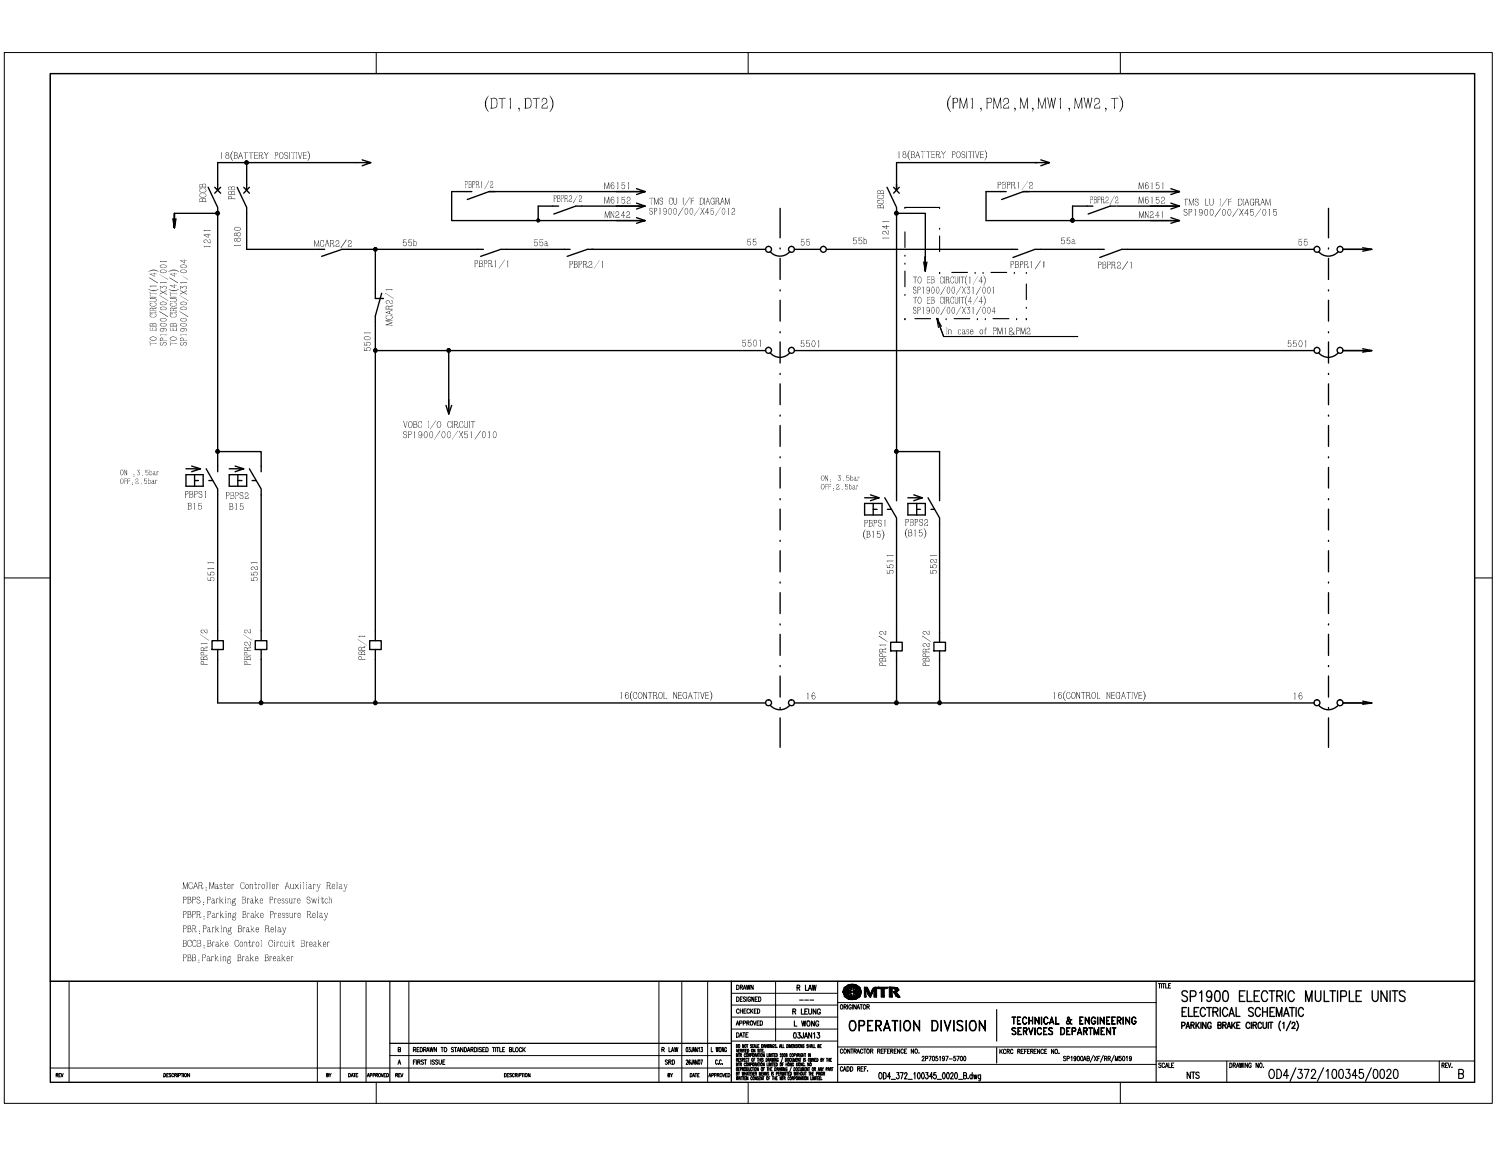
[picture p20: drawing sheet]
<svg xmlns="http://www.w3.org/2000/svg" width="279mm" height="216mm" viewBox="0 0 279 216" stroke-linecap="round" stroke-linejoin="round" font-family="sans-serif">
<defs><g id="words">
<g font-size="15">
<text x="34.4" y="91.5">-</text>
<text x="161.2" y="96.9">-0</text>
</g>
<text font-size="11.6" x="37" y="35.1">Jr</text>
<text font-size="11.4" x="167.7" y="42.5">-</text>
<text font-size="10.3" x="132.3" y="203.3">-</text>
<text font-size="8.5" x="84.2" y="41.4">L</text>
<text font-size="8.2" x="166.8" y="36.9">l</text>
<g font-size="7.5">
<text x="60.8" y="201.3">.</text>
<text x="64.9" y="201.3">..</text>
<text x="124.6" y="201.3">.</text>
<text x="128.8" y="201.3">..</text>
</g>
<g font-size="7">
<text x="145.4" y="44.6">I</text>
<text x="247.9" y="44.6">I</text>
<text x="247.9" y="139.9">I</text>
<text x="185.9" y="192.6">I</text>
</g>
<text font-size="6.3" x="40.5" y="88.4">1-J</text>
<text font-size="6" x="189.1" y="52.3">----</text>
<g font-size="5.8">
<text x="145.5" y="52.4">I</text>
<text x="247.9" y="52.4">I</text>
<text x="145.5" y="60.2">I</text>
<text x="247.9" y="60.2">I</text>
<text x="247.9" y="75.8">I</text>
<text x="247.9" y="83.6">I</text>
<text x="247.9" y="91.4">I</text>
<text x="247.9" y="99.2">I</text>
<text x="247.9" y="107">I</text>
<text x="247.9" y="114.8">I</text>
<text x="247.9" y="122.7">I</text>
<text x="247.9" y="130.5">I</text>
</g>
<text font-size="5.4" x="89.6" y="51.7">----</text>
<g font-size="5.3">
<text x="118.7" y="43.8">&quot;</text>
<text x="218.6" y="43.8">&quot;</text>
</g>
<text font-size="4.9" x="194.3" y="33.1">&quot;</text>
<text font-size="4.7" x="175.3" y="46">i</text>
<text font-size="4" x="100.3" y="41.7">r::::=----</text>
<g font-size="3.8">
<text x="27.8" y="57.8">~g~g</text>
<text x="132.8" y="196.2">,.,.,</text>
</g>
<g font-size="3.7">
<text x="200" y="41.7">r::::=----</text>
<text x="157.3" y="186.7">OMTR</text>
</g>
<text font-size="3.6" x="128.2" y="198">&quot;&quot;&quot;'</text>
<text font-size="3.5" x="172.3" y="123.3">&quot;'</text>
<text font-size="3.4" x="137.4" y="201.7">m=r.r:C:.E,tt·</text>
<g font-size="3.3">
<text x="37.4" y="124.3">ie</text>
<text x="45.4" y="124.3">ie</text>
<text x="164.2" y="124.5">ie</text>
<text x="172.3" y="124.5">ie</text>
</g>
<text font-size="3.2" x="70.5" y="56.2">J.;;i</text>
<g font-size="3.1">
<text x="172.2" y="120.3">;::</text>
<text x="220.7" y="187.4">SP1900 ELECTRIC MULTIPLE UNITS</text>
<text x="156.9" y="192.6">&quot;'~;~RATION DIVISION</text>
</g>
<g font-size="3">
<text x="90.5" y="20.3">(DTl ,DT2)</text>
<text x="176.9" y="20.3">(PM1 ,PM2 ,M, MW1 ,MW2 ,T)</text>
</g>
<g font-size="2.9">
<text x="163.8" y="36.9">°'</text>
<text x="10.4" y="202.7">'&quot;</text>
</g>
<text font-size="2.8" x="163.8" y="38.4">§</text>
<g font-size="2.7">
<text x="42.5" y="90.5">[I]</text>
<text x="161.3" y="95.9">[I]</text>
<text x="169.4" y="95.9">[I]</text>
<text x="220.7" y="190.2">El.fClRICAI.. SCHEMATIC</text>
<text x="237" y="201.1">0D4/372/100345/0020</text>
</g>
<text font-size="2.6" x="70.1" y="122.2">]</text>
<text font-size="2.5" x="29.8" y="50.1">a</text>
<text font-size="2.4" x="27.8" y="64.3">gfugfu</text>
<text font-size="2.3" x="137.4" y="196.3">ur.-111.--.E</text>
<g font-size="2.2">
<text x="189" y="191.5">TECHNICAL</text>
<text x="201.6" y="191.5">ENGINEERING</text>
<text x="189" y="193.5">SERVICES DEPARTMENT</text>
</g>
<text font-size="2.1" x="34.1" y="168.9">PBPS :Parking Brake Pressure Switch</text>
<g font-size="2">
<text x="71.9" y="60.5">§l</text>
<text x="34.1" y="171.6">PBPR: Parking Brake Pressure Relay</text>
<text x="164.1" y="200.7">(1)4....3'72..f&quot;''&quot;'..... ...._ .. ,</text>
<text x="221.7" y="201.8">NlS</text>
</g>
<g font-size="1.9">
<text x="167.7" y="29.5">18(BAffiRY POSITIVE)</text>
<text x="86.7" y="35.2">PBl'lll/2</text>
<text x="112.8" y="35.6">M6151 !II</text>
<text x="186.3" y="35.3">PBPRl/2</text>
<text x="212.6" y="35.6">M6151 !II</text>
<text x="103.3" y="37.8">PBP!l2/2</text>
<text x="112.8" y="38.2">M6152</text>
<text x="112.9" y="40.2">MN242 !II SP1900/00/)(45/012</text>
<text x="121.2" y="38.2">ThlS CU 1/F DIAGRAM</text>
<text x="203.7" y="38.1">PBPR2/2</text>
<text x="212.6" y="38.4">M6152</text>
<text x="212.7" y="40.4">MN241 !II SPl 900/00/X45/015</text>
<text x="221.1" y="38.4">TMS LU 1/F DIAGRAM</text>
<text x="58.6" y="46.1">MCAR2/2</text>
<text x="75.2" y="46.1">55b</text>
<text x="99.7" y="46.1">55a</text>
<text x="139.6" y="45.6">55</text>
<text x="159.3" y="45.6">55b</text>
<text x="198.2" y="45.6">55a</text>
<text x="242.5" y="45.7">55 _</text>
<text x="106.3" y="50.1">PBPR2/I</text>
<text x="170.6" y="52.7">TO EB CIRCUIT(li4) -</text>
<text x="205.1" y="50.3">PBPR2/1</text>
<text x="27.6" y="55.3">'E'Xt='X</text>
<text x="168.9" y="54.9">. SP1900/00/X31/001</text>
<text x="170.6" y="58.7">SPl 900/00/X31 /004</text>
<text x="170.6" y="56.8">TO EB CIRCUIT(4/4)</text>
<text x="27.9" y="61.7">ffjgffi~</text>
<text x="138.7" y="64.6">5501 _</text>
<text x="147.2" y="64.7">_ 5501</text>
<text x="174.9" y="62.1">\;n-:a -o~ PM1&amp;~M~</text>
<text x="240.6" y="64.8">5501</text>
<text x="75.3" y="82">SPI 900/00/X51/010</text>
<text x="75.3" y="80">VOBC 1/0 CU!CUIT</text>
<text x="34.9" y="95.2">815</text>
<text x="42" y="93.3">PBPS2</text>
<text x="42.7" y="95.3">815</text>
<text x="161.3" y="100.5">(Bl 5)</text>
<text x="161.4" y="98.5">PBPSl</text>
<text x="169" y="100.2">(815)</text>
<text x="169.1" y="98.3">PBPS2</text>
<text x="115.8" y="130.6">16(CONTROL NEGATIVE)</text>
<text x="150.7" y="130.7">1 B</text>
<text x="196.7" y="130.6">16(CONTROL NEGATIVE)</text>
<text x="241.7" y="130.7">I B</text>
<text x="34" y="166.2">MCAR:Master Controller Auxiliary Relay</text>
<text x="34" y="177">BCCB: Brake Control Circuit Breaker</text>
<text x="34.1" y="174.3">PBR: Parking Brake Relay</text>
<text x="34.1" y="179.7">PBB: Parking Brake Breaker</text>
<text x="227.4" y="193">!NICE CIICIII&quot; (1/2)</text>
</g>
<g font-size="1.8">
<text x="199.1" y="191.5">t;</text>
<text x="148.1" y="194.2">D31!N1J</text>
<text x="268.9" y="200.4">IREV.</text>
</g>
<g font-size="1.7">
<text x="148.8" y="185.3">A 1M</text>
<text x="148" y="189.7">A ISNI</text>
<text x="148.3" y="191.9">LWONG</text>
<text x="123.6" y="196.7">rnw</text>
</g>
<g font-size="1.6">
<text x="22.3" y="88.8">ON</text>
<text x="24.9" y="88.8">,3.5bar</text>
<text x="153.3" y="89.9">ON,</text>
<text x="156.4" y="89.9">3.5bar</text>
<text x="22.3" y="90.4">OFF,2.5bar</text>
</g>
<text font-size="1.5" x="153.3" y="91.5">0FF,2.5bar</text>
<g font-size="1.4">
<text x="67.9" y="64.6">m</text>
<text x="67.9" y="65.6">m</text>
<text x="38.7" y="107.6">m</text>
<text x="46.7" y="107.6">m</text>
<text x="165.6" y="106.3">m</text>
<text x="165.6" y="107.3">m</text>
<text x="173.7" y="107.3">m</text>
<text x="173.7" y="106.3">m</text>
<text x="38.7" y="108.6">m</text>
<text x="46.7" y="108.6">m</text>
<text x="216.4" y="184.7">TTllE</text>
<text x="137.6" y="187.3">DESIGNED</text>
<text x="137.6" y="194">DATE</text>
<text x="74.3" y="199.1">A</text>
<text x="77.2" y="199.1">FlRSTISSUE</text>
<text x="157" y="200.7">CADDREF.</text>
<text x="216.5" y="199.6">SC/1.E</text>
</g>
<g font-size="1.3">
<text x="137.6" y="185">DRAWN</text>
<text x="137.5" y="191.7">APPROVED</text>
<text x="137.6" y="189.5">CHECKED</text>
<text x="77.2" y="196.7">REDRAWN TO STANDARDISED TTTlE BLOCK</text>
<text x="157" y="196.9">CONTRACTOR REFERENCE NO.</text>
<text x="133.7" y="199.1">C&lt;</text>
<text x="172.2" y="198.3">2P705197-5700</text>
</g>
<g font-size="1.2">
<text x="37.2" y="37.5">a,</text>
<text x="27.7" y="51.3">~o-::;;,o</text>
<text x="74.3" y="196.7">8</text>
</g>
<g font-size="1.1">
<text x="37.9" y="44">.,.</text>
<text x="43.6" y="44">&lt;O</text>
<text x="30.5" y="201.3">DESCRIP'llON</text>
<text x="68.6" y="201.3">APPROVED</text>
<text x="73.9" y="201.3">RE.V</text>
<text x="94.2" y="201.3">DESC~IPTIDN</text>
</g>
<text font-size=".9" x="27.8" y="53.8">~1&quot;)&quot;¢r,,:,</text>
</g></defs>
<g fill="none" stroke="#000" stroke-width=".25">
<path d="M9.4 13.8h266.2v188.5h-266.2zM38.9 35l1.8 3.8v1.1M40.7 39.9h-8.1v2.7M40.7 39.9v47.2M40.7 30.4h25.9M44.3 35l1.8 3.8v7.8h14.6M66.6 30.4h2.7l-1.6 .6M67.7 29.9l1.6 .5M84.4 35.8v5.4h36.2M91.4 35.8h29.2M115.2 38.5h5.4l-1.6 .6M115.2 35.8h5.4l-1.6 .6"/>
<path d="M119 38l1.6 .5h-11.9M165.8 35l1.8 3.8v1.1M167.6 39.9v52.6M167.6 30.4h26.2M167.6 39.9h5.3v10.8M186.9 35.8h-2.6v5.4h36.1M215 35.8h5.4l-1.6 .6M215 38.5h5.4l-1.6 .6M218.8 38l1.6 .5h-11.7M220.4 35.8h-29.1l-4.1 1.5M32.3 40.9l.3 1.7v-2.7v2.7l.3-1.7M63.9 46.6l-3.8 1.3"/>
<path d="M65 46.6h25.3M70.1 46.6v8.1M71.3 54.8l-1.2 4.3v60.7M106.6 46.6h-13l-3.8 1.3M115.2 41.2h5.4l-1.6 .5M143.1 46.6h-33.3l-3.8 1.3M143.9 47a2.43 2.43 0 0 0 3.7 0M148.5 46.6h4.8M154.4 46.6h35.8M172.6 49l.3 1.7v-2.7v2.7l.3-1.7M206.4 46.6h-13l-4.1 1.5M215 41.2h5.4l-1.6 .5"/>
<path d="M245.6 46.6h-36l-4.1 1.5M254.7 46.3l1.7 .3h-5.4h5.4l-1.7 .3M70.1 65.5h73M83.9 74.7v2.7l-.5-1.6M83.9 65.5v11.9l.5-1.6M143.9 66a2.43 2.43 0 0 0 3.7 0M145.8 69.8h.1M145.8 77.6h.1M145.8 63.9v4M145.8 71.8v3.8M145.8 79.5v3.9M148.5 65.5h97.1"/>
<path d="M246.4 66a2.43 2.43 0 0 0 3.7 0M248.3 63.9v4M254.7 65.2l1.7 .3h-5.4h5.4l-1.7 .3M40.7 92.5v27.3M46.6 87.6l2.2 3.8v28.4M145.8 85.4h.1M145.8 93.2h.1M145.8 87.4v3.8M145.8 95.2v3.9M167.6 97.9v22.2M175.6 97.9v22.2M39.6 119.8h2.1v1.6h-2.1z"/>
<path d="M47.7 119.8h2.2v1.6h-2.2zM69.1 119.8h2.1v1.6h-2.1zM145.8 101h.1M145.8 108.8h.1M145.8 116.6h.1M145.8 103v3.9M145.8 110.8v3.9M145.8 118.6v3.9M40.7 121.4v10h102.4M48.8 121.4v10M70.1 123.3v8.1M143.9 131.8a2.43 2.43 0 0 0 3.7 0"/>
<path d="M145.8 124.4h.1M145.8 132.2h.1M145.8 126.4v3.9M145.8 134.2v5.5M148.5 131.4h97.1M166.5 120.1h2.1v1.6h-2.1zM167.6 121.7v9.7M174.5 120.1h2.2v1.6h-2.2zM175.6 121.7v9.7M246.4 131.8a2.43 2.43 0 0 0 3.7 0M254.7 131.1l1.7 .3h-5.4h5.4l-1.7 .3M9.4 183.4h266.2"/>
<path d="M220.9 191.7l.5-.1v-.5h-.5v1.1M221.7 192.2l.3-1.1 .3 1.1M221.8 191.9h.4M222.6 191.6h.5v-.5h-.5v1.1M222.9 191.6l.3 .6M223.5 191.1v1.1M223.7 191.6l.4 .6M224.1 191.1l-.6 .8M224.5 191.1v1.1M225.4 191.1v1.1l-.7-1.1v1.1M226.4 191.4l-.2-.3a.56 .56 0 0 0-.6 .3 .56 .56 0 0 0 .2 .7l.4 .1 .2-.4h-.3"/>
<circle cx="143.6" cy="46.6" r=".55"/>
<circle cx="147.9" cy="46.6" r=".55"/>
<circle cx="153.9" cy="46.6" r=".55"/>
<circle cx="246.1" cy="46.6" r=".55"/>
<circle cx="250.4" cy="46.6" r=".55"/>
<circle cx="143.6" cy="65.5" r=".55"/>
<circle cx="147.9" cy="65.5" r=".55"/>
<circle cx="246.1" cy="65.5" r=".55"/>
<circle cx="250.4" cy="65.5" r=".55"/>
<circle cx="143.6" cy="131.4" r=".56"/>
<circle cx="147.9" cy="131.4" r=".56"/>
<circle cx="246.1" cy="131.4" r=".55"/>
</g>
<g fill="none" stroke="#000" stroke-width=".21">
<path d="M169.1 38.8h6.5M175.6 38.8h.1M169.1 47.7h.1M169.1 49.2h.1M169.1 59.6h.1M169.1 43.3v3M169.1 50.7v2.9M171 59.6h2.9M175.3 59.6h.1M176.8 59.6h.1M178.3 59.6h2.9M182.7 59.6h.1"/>
<path d="M184.1 59.6h.1M185.2 50.9h2.9M185.6 59.6h3M190 59.6h.1M191.8 57.4h.1M191.8 59.6h.1M191.8 53.1v2.9M175.4 61.2l-.3-1.7 1.3 3.4h25M175.9 61l-.8-1.5 1.3 3.4M72.9 183.4v18.9M136.7 183.4v18.9M149.4 186.9h.7"/>
<path d="M150.4 186.9h.7M151.4 186.9h.7M156.5 183.4v18.9M186.3 195.8v2.9M216.1 183.4v18.9M242.2 199.6l-1.1 2.5M247.4 199.6l-1.2 2.5M256.3 199.6l-1.1 2.5M181.9 200.9l.2 .8 .1-.8 .2 .8 .2-.8M183.3 200.9l-.1 1-.3 .1M183.3 201l-.1-.1a.39 .39 0 0 0-.4 .4 .39 .39 0 0 0 .3 .4l.2-.2M272.6 200.7h.8l.1-.3-.1-.4-.8-.1v1.7l.8-.1 .1-.5-.3-.3"/>
</g>
<g fill="none" stroke="#000" stroke-width=".38">
<path d="M40.6 39.8l.2 .1h-.2zM70.1 65.4h.1v.2h-.1zM83.8 65.4h.2v.2h-.2zM48.9 131.4l-.1-.2-.2 .2 .2 .1 .1-.1M70.1 131.3h.1v.2h-.1zM167.4 131.3h.2v.2h-.2zM175.5 131.3h.2v.2h-.2z"/>
<circle cx="40.7" cy="39.9" r=".28"/>
<circle cx="70.1" cy="46.6" r=".13"/>
<circle cx="70.2" cy="46.6" r=".26"/>
<circle cx="70.2" cy="65.5" r=".26"/>
<circle cx="83.9" cy="65.5" r=".27"/>
<circle cx="48.8" cy="131.4" r=".27"/>
<circle cx="70.2" cy="131.4" r=".26"/>
<circle cx="167.5" cy="131.4" r=".27"/>
<circle cx="175.6" cy="131.4" r=".26"/>
</g>
<g fill="#000">
<path d="M54.4 28.5h.8h-.4v1.2l-.1-.1 .1-1.1zM55.4 28.4l.1 .1v1.3zM55.7 28.4l.1 .1 .3 1 .3-1.1 .1 .1-.4 1.2zM56.6 28.5h.7l-.6 .1v.4h.6h-.6v.6h.7l-.8 .1zM57.4 28.2l.3 .2 .2 .6v.5l-.4 .6h-.1l.4-.6v-.6zM27.9 51.9l1.6 1zM29.8 51.3l1.6 1zM31.7 51.9l1.6 1zM33.6 51.3l1.6 1zM38.1 46.1h1.3h-1.2v.2zM38.1 43l1.3 .1h-1.2v.2zM38.1 45l.2-.2h.3l.4 .5 .2 .1v-.5l-.2-.1 .3-.1v.8h-.2l-.3-.3a.31 .31 0 0 0-.4-.3 .31 .31 0 0 0-.2 .4l.3 .1a.36 .36 0 0 1-.4-.1 .36 .36 0 0 1 0-.3z"/>
<path d="M43.7 45.8h1.3l-1.1 .1v.1zM149.7 44.6l.6 .1-.5 .1v.4l.1-.1a.36 .36 0 0 1 .4 .2 .36 .36 0 0 1-.1 .5 .36 .36 0 0 1-.5-.2v-.1a.31 .31 0 0 0 .5 .3 .31 .31 0 0 0 0-.6l-.3-.1-.1 .2h-.2zM150.7 44.6l.6 .1-.5 .1v.4l.1-.1a.38 .38 0 0 1 .5 .5 .38 .38 0 0 1-.7 .2v-.3a.3 .3 0 0 0 .5 .3 .3 .3 0 0 0 .1-.5 .24 .24 0 0 0-.3-.2 .24 .24 0 0 0-.2 .2h-.1zM164.9 44.5h1.3h-1.2l.1 .2zM195.1 48.8v1.3l-.1-1.1h-.1zM68 62.2l1.3 .1h-1.2l.1 .1zM37.5 117.8l.6-.1 .2 .5 .4 .1v-.6h-.3l.3-.1v.8l-.3-.1-.3-.3a.29 .29 0 0 0-.3-.2 .29 .29 0 0 0-.2 .4 .29 .29 0 0 0 .4 .1l-.2 .1a.38 .38 0 0 1-.3-.6zM38.8 106.2h1.3l-1.2 .1 .1 .1zM38.8 105.2h1.3h-1.2l.1 .2zM37.4 118.6l1.6 1.1zM45.6 117.9l.2-.2h.4l.2 .5 .4 .1v-.5l-.3-.1 .3-.1 .1 .7-.3 .1-.2-.2a.38 .38 0 0 0-.3-.4 .38 .38 0 0 0-.4 .1v.1a.29 .29 0 0 0 .1 .3 .29 .29 0 0 0 .3 0 .32 .32 0 0 1-.4 0 .32 .32 0 0 1-.1-.4zM46.9 105.2h1.3h-1.2l.1 .2z"/>
<path d="M45.5 118.6l1.6 1.1zM46.9 106.1l.2-.2 .4 .1 .2 .4 .3 .1v-.5l-.2-.1h.3v.7h-.3l-.4-.6a.29 .29 0 0 0-.4 .1 .29 .29 0 0 0 0 .3 .29 .29 0 0 0 .4 .1 .33 .33 0 0 1-.4 0 .33 .33 0 0 1-.1-.4zM67 118.9l1.3 .1h-1.2l.1 .1zM164.3 118.2l.2-.2h.4l.4 .5h.2v-.5l-.2-.1h.3v.7l-.4-.1-.3-.3a.28 .28 0 0 0-.4-.1 .28 .28 0 0 0-.1 .4 .28 .28 0 0 0 .4 0h-.4zM165.7 104.8l1.3 .1h-1.1v.1zM165.7 103.8h1.3l-1.1 .1v.1zM164.3 118.8l1.6 1.2-1.6-1zM173.8 103.8h1.3l-1.2 .1 .1 .1zM173.9 104.6l.4-.1 .5 .6h.2v-.5l-.3-.1h.3v.7a.36 .36 0 0 1-.5-.3v-.1a.28 .28 0 0 0-.4-.2 .28 .28 0 0 0-.2 .4 .28 .28 0 0 0 .4 .2h-.1a.36 .36 0 0 1-.3-.2 .36 .36 0 0 1 0-.4zM37.5 120.3h1.3l-1.2 .1 .1 .1zM45.7 120.1l.4-.1 .3 .5 .4 .1v-.5l-.3-.1h.3l.1 .6a.39 .39 0 0 1-.6-.2l-.2-.3a.28 .28 0 0 0-.3 0 .28 .28 0 0 0-.1 .4 .28 .28 0 0 0 .4 .1h-.1a.33 .33 0 0 1-.4-.4zM66.9 119.5l1.6 1.1z"/>
<path d="M164.3 120.5l1.4 .1h-1.2v.2z"/>
<path d="M33.7 49.7l.5-.3 .5 .2a.32 .32 0 0 1 .1 .4 .32 .32 0 0 1-.5 .1l-.5-.1zM33.9 49.6a.34 .34 0 0 0 0 .4 .34 .34 0 0 0 .4 0h.2a.24 .24 0 0 0 .3-.2 .24 .24 0 0 0-.3-.2z"/>
<path d="M33.7 48.7h.8v-.2v.2h.5h-.5v.5zM33.8 48.7l.7 .4v-.4z"/>
<path d="M43.9 44.6l.3-.1 .1 .2 .2-.2a.36 .36 0 0 1 .4 .2 .36 .36 0 0 1-.2 .5 .36 .36 0 0 1-.4-.2h-.1a.29 .29 0 0 1-.5 0 .29 .29 0 0 1 .2-.4zM44.3 44.8a.3 .3 0 0 0 .6 0 .3 .3 0 0 0-.6 0zM43.8 44.8a.25 .25 0 0 0 .5 0 .25 .25 0 0 0-.5 0z"/>
<path d="M43.9 42.5l.6-.1 .4 .1a.37 .37 0 0 1 0 .5 .37 .37 0 0 1-.4 .1h-.5a.3 .3 0 0 1-.2-.3 .3 .3 0 0 1 .1-.3zM43.9 42.6a.26 .26 0 0 0 0 .3 .26 .26 0 0 0 .3 .1h.4a.23 .23 0 0 0 .4-.1 .23 .23 0 0 0-.3-.3z"/>
<path d="M72.1 58.4l1.3-.4-.5 .2v.4l.5 .2zM72.3 58.4l.5 .2v-.4z"/>
<path d="M29.9 59.6l.5-.2 .5 .1a.3 .3 0 0 1 .2 .4 .3 .3 0 0 1-.4 .2l-.7-.1zM30 59.6v.3l.1 .1h.7a.23 .23 0 0 0 .3-.3 .23 .23 0 0 0-.4-.1l-.4-.1z"/>
<path d="M33.7 59.6l.5-.2 .5 .2a.32 .32 0 0 1 .1 .4 .32 .32 0 0 1-.5 .1l-.5-.1zM33.9 59.6a.34 .34 0 0 0 0 .4 .34 .34 0 0 0 .4 0h.2a.24 .24 0 0 0 .3-.2 .24 .24 0 0 0-.3-.2z"/>
<path d="M68 63l.5-.1 .5 .1a.26 .26 0 0 1 .3 .3 .26 .26 0 0 1-.3 .2h-.6a.38 .38 0 0 1-.4-.5zM68.2 63a.38 .38 0 0 0 .1 .5 .38 .38 0 0 0 .4 0h.2a.24 .24 0 0 0 .3-.2 .24 .24 0 0 0-.3-.3z"/>
<path d="M67 122.8l.1-.1a.3 .3 0 0 1 .4 0 .3 .3 0 0 1 .1 .2v.3l.7 .1h-1.3zM67.1 122.8v.4h.5v-.2a.27 .27 0 0 0-.2-.2 .27 .27 0 0 0-.3 0z"/>
<path d="M67.1 121.8l.5 .1 .1-.1a.46 .46 0 0 1 .5 .2 .46 .46 0 0 1 0 .5h-1.1l-.1-.5zM67.1 122v.3h.5l-.1-.2a.25 .25 0 0 0-.2-.2 .25 .25 0 0 0-.2 .1zM67.7 121.8l-.1 .2v.3h.6a.33 .33 0 0 0-.1-.4 .33 .33 0 0 0-.4-.1z"/>
<path d="M67.1 121l.3-.1 .2 .2 .6-.1-.1-.2h-.2h.1a.16 .16 0 0 1 .2 .2 .16 .16 0 0 1-.2 .1l-.4 .1v.3l.7 .1-1.3 .1zM67.1 121v.5h.5v-.4l-.2-.1z"/>
</g>
<g fill="none" stroke="#000" stroke-width=".19">
<path d="M.8 9.8h278.1v196.4h-278.1zM9.4 13.8h266.2v169.6h-266.2zM70.3 9.8v4M139.8 9.8v4M209.4 9.8v4M.8 108h8.6M275.6 108h3.3M9.4 199.6h127.3M12.9 183.4v18.9M59.3 183.4v18.9M63.6 183.4v18.9M68.4 183.4v18.9"/>
<path d="M72.9 195h63.8M72.9 197.3h63.8M76.4 183.4v18.9M123.1 183.4v18.9M127.4 183.4v18.9M132.2 183.4v18.9M136.7 192.4h19.8M136.7 190.1h19.8M136.7 187.9h19.8M136.7 185.7h19.8M136.7 194.6h19.8M137.6 197.5v-.6l.2 .6 .1-.6v.6"/>
<path d="M138.1 196.9v.6M138.3 197.2h.3l-.1-.3h-.2v.6M138.7 198.1h.2v-.3h-.2v.6M139.3 197.8h-.2v.6M139.4 197.1l-.1-.1a.28 .28 0 0 0-.2 .3 .28 .28 0 0 0 .2 .2l.1-.1M139.5 197h.2v.5l-.2-.1zM139.7 198l-.2-.2-.1 .2 .1 .4 .2-.1M139.7 197.8h.3M139.9 197.2l.3-.1-.2-.2h-.1v.6M139.9 197.8v.6M140 197.2l.2 .3M140.3 197.3l.2-.1v-.2l-.2-.1v.6"/>
<path d="M140.5 197.9l.1-.1 .2 .2-.2 .4-.1-.2zM140.6 197h.3l-.1 .5a.32 .32 0 0 1-.2-.5zM141.1 197.2h.2l-.1-.3h-.1v.6M141.1 197.8h-.2v.6M141.1 197.2l.2 .3M141.4 197.5l.1-.6 .1 .6M141.4 197.4h.2M141.5 197.8h.3M141.6 197.8v.6M141.8 196.9v.6M141.9 197.8v.6M142 196.9v.6"/>
<path d="M142.1 197.8v.6M142.2 197l.1-.1 .1 .2a.25 .25 0 0 1 .1 .3 .25 .25 0 0 1-.3 .1zM142.3 197.8v.6M142.7 197.9h-.3l.1 .2a.17 .17 0 0 1 .2 .1 .17 .17 0 0 1-.2 .2l-.1-.1M142.8 196.9v.6l-.2-.6v.6M143.2 197.8a.3 .3 0 0 1 .2 .3 .3 .3 0 0 1-.2 .3zM143.3 196.9v.6h.3M143.6 198.1h.2v-.2l-.2-.1v.6M143.7 196.9v.6M143.8 197.5v-.6l.1 .6 .2-.6v.6M143.8 198.4l.2-.6 .1 .6M144.2 197.8l.1 .6 .1-.6 .1 .6 .1-.6"/>
<path d="M144.3 196.9v.6M144.4 196.9v.6M144.7 197.2h.1M144.7 197.8v.6M144.9 196.9h-.2v.6h.2M144.9 183.4v11.2M145 196.9a.3 .3 0 0 1 .3 .3 .3 .3 0 0 1-.3 .3zM145.1 197.8v.6l-.3-.6v.6M145.5 198l-.1-.2-.2 .2 .1 .4h.2l-.1-.2M145.8 197.1l.2-.2-.2 .6h.3M146.2 196.9a.34 .34 0 0 1 0 .6zM146.3 197.7l-.3 .9"/>
<path d="M146.5 197h.2a.3 .3 0 0 1 .1 .3 .3 .3 0 0 1-.3 .2zM146.8 197.8a.3 .3 0 0 1 .2 .3 .3 .3 0 0 1-.2 .3zM146.9 196.9v.2a.19 .19 0 0 1 .2 .2 .19 .19 0 0 1-.2 .2 .26 .26 0 0 1 0-.3 .26 .26 0 0 1 .2-.1zM147.2 197.9l.1-.1 .1 .2-.1 .4-.2-.2zM147.8 198l-.1-.2-.2 .1v.4l.2 .1 .1-.1M147.9 197.1l-.1-.2-.2 .1 .1 .5 .2-.1M147.9 197.8l.1 .6 .2-.1v-.5M148 197a.28 .28 0 0 1 .3 .3 .28 .28 0 0 1-.3 .2zM148.3 198.4v-.6l.2 .6 .1-.6v.6M148.4 197.3l.2-.1v-.2l-.2-.1v.6M148.7 196.9l.2 .6M149 197.8h-.2v.6"/>
<path d="M149 196.9l-.1 .3M149.1 197.2h.2v-.3h-.2v.6M149.2 197.2l.2 .3M149.4 197.8v.6l-.3-.6v.6M149.4 197.8h.3M149.5 196.9v.6M149.6 197.8v.6M149.9 197.1l-.1-.2-.2 .1 .1 .5 .2-.1-.1-.1M150 197.2h.2M150 196.9v.6M150.2 197.8v.6M150.2 196.9v.6"/>
<path d="M150.5 196.9v.6M150.6 197.9h-.3v.1l.3 .2-.1 .2-.2-.1M151.1 196.9v.6M151.1 197.9l.1-.1 .1 .2-.1 .4-.2-.2zM151.4 197.8l.1 .6 .1-.6 .1 .6 .1-.6M151.5 196.9v.6l-.3-.6v.6M152.1 197.8v.6l-.2-.6v.6M152.5 197.8h-.2v.6M152.7 197.8a.3 .3 0 0 1 .2 .3 .3 .3 0 0 1-.2 .3zM153.4 198.1l.3-.1-.1-.1-.2-.1v.6M153.7 197.8l.1 .6M154 197.8l-.2 .3"/>
<path d="M154.4 197.8h.3M154.6 197.8v.6M154.8 197.8v.6M155 197.8v.6M155.4 197.8h-.2v.6M156.5 187.4h59.6M156.5 195.7h59.6M156.5 199h59.6M157.1 187.9a.35 .35 0 0 1 .5 .2 .35 .35 0 0 1-.2 .4v.1a.38 .38 0 0 1-.4-.2 .38 .38 0 0 1 .1-.5zM157.7 188.2h.4l.1-.3-.5-.1v.8M157.9 188.2l.3 .4M158.4 187.8v.8"/>
<path d="M159.1 188l-.1-.1a.35 .35 0 0 0-.4 .2 .35 .35 0 0 0 .1 .4l.3 .1 .1-.1v-.2h-.1M159.3 187.8v.8M160 187.8v.8l-.4-.8v.8M160.1 188.6l.3-.8 .3 .8M160.3 188.4h.3M161 187.8v.8M161.4 187.9a.37 .37 0 0 1 .5 .2 .37 .37 0 0 1-.2 .5 .38 .38 0 0 1-.4-.2 .38 .38 0 0 1 .1-.5zM162 188.2h.4v-.3l-.4-.1v.8M162.3 188.2l.2 .4M186.9 196.1v.8M187 196.5l.3 .4M187.3 196.1l-.4 .6"/>
<path d="M188 196.3a.24 .24 0 0 0-.3-.2 .24 .24 0 0 0-.2 .3v.2a.24 .24 0 0 0 .2 .3 .24 .24 0 0 0 .3-.1M188.2 196.5h.4v-.3l-.4-.1v.8M188.4 196.5l.2 .4M189.3 196.3a.24 .24 0 0 0-.3-.2 .24 .24 0 0 0-.2 .3v.2a.24 .24 0 0 0 .2 .3 .24 .24 0 0 0 .3-.1M190.2 196.5h.3l.2-.2-.2-.2h-.3v.8M190.4 196.5l.3 .4M190.8 196.5h.3M191.3 196.1h-.5v.8h.5M191.5 196.5h.2M191.9 196.1h-.4v.8M192 196.5h.3M192.4 196.1h-.4v.8h.4"/>
<path d="M192.6 196.5h.4v-.3l-.4-.1v.8M192.8 196.5l.3 .4M193.3 196.5h.2M193.7 196.1h-.4v.8h.4M194.3 196.1v.8l-.4-.8v.8M195 196.3a.26 .26 0 0 0-.3-.2 .26 .26 0 0 0-.2 .3v.2a.26 .26 0 0 0 .2 .3 .26 .26 0 0 0 .3-.1M195.2 196.5h.3M195.6 196.1h-.4v.8h.4M196.9 196.1v.8l-.4-.8v.8M197.3 196.2l.1-.1a.41 .41 0 0 1 .3 .5 .41 .41 0 0 1-.4 .3l-.2-.3zM197.9 196.8l.1 .1zM199.2 197.6l-.4-.1v.3l.4 .2v.2l-.1 .1-.3-.1"/>
<path d="M199.4 197.9h.4v-.4l-.4-.1v.9M200.2 197.6l.1-.2v.9M201.1 197.7l-.1 .3a.26 .26 0 0 1-.3-.2 .26 .26 0 0 1 .2-.4 .49 .49 0 0 1-.1 .9l-.1-.1M201.4 197.5a.42 .42 0 0 1 .4 .3 .42 .42 0 0 1-.2 .5l-.3-.2zM202.1 197.5a.41 .41 0 0 1 .4 .3 .41 .41 0 0 1-.3 .5l-.3-.3zM202.5 198.3l.2-.9 .3 .9M202.6 198h.3M203.2 197.9l.4-.1-.1-.4h-.3v.9l.4-.1-.1-.3M204.3 197.3l-.5 1.2M204.5 197.4l.4 .9M204.9 197.4l-.4 .9M205.1 197.9h.3"/>
<path d="M205.6 197.4h-.5v.9M206.2 197.3l-.5 1.2M206.4 197.9l.4-.1v-.3l-.4-.1v.9M206.6 197.9l.3 .4M207.1 197.9l.4-.1v-.3l-.4-.1v.9M207.3 197.9l.2 .4M208.2 197.3l-.5 1.2M208.4 198.3v-.9l.3 .9 .3-.9v.9M209.5 197.4h-.3v.4a.25 .25 0 0 1 .4 .1 .25 .25 0 0 1-.1 .3 .25 .25 0 0 1-.4-.1M209.9 197.5a.42 .42 0 0 1 .4 .3 .42 .42 0 0 1-.2 .5l-.3-.2zM210.5 197.6l.2-.2v.9M211.5 197.7l-.1 .3a.24 .24 0 0 1-.3-.3 .24 .24 0 0 1 .3-.2 .43 .43 0 0 1 .1 .5 .43 .43 0 0 1-.4 .2"/>
<path d="M216.1 198.3h59.5M229.3 198.3v4M229.8 198.7a.42 .42 0 0 1 .5 .4 .42 .42 0 0 1-.5 .5zM230.5 199.1h.4v-.3l-.4-.1v.9M230.7 199.1l.2 .5M231.1 199.6l.2-.9 .3 .9M231.1 199.3h.3M231.6 198.7l.2 .9 .1-.9 .2 .9 .1-.9M232.5 198.7v.9M233.2 198.7v.9l-.5-.9v.9M233.8 198.9a.26 .26 0 0 0-.3-.2 .26 .26 0 0 0-.2 .4v.1a.27 .27 0 0 0 .3 .4 .27 .27 0 0 0 .2-.4h-.1M235.2 198.7v.9l-.5-.9v.9"/>
<path d="M235.5 198.8a.38 .38 0 0 1 .4 .3 .38 .38 0 0 1-.4 .4l-.1-.3zM269 198.3v4M70.3 202.3v3.9M139.8 202.3v3.9M209.4 202.3v3.9"/>
</g>
<use href="#words"/>
</svg>
